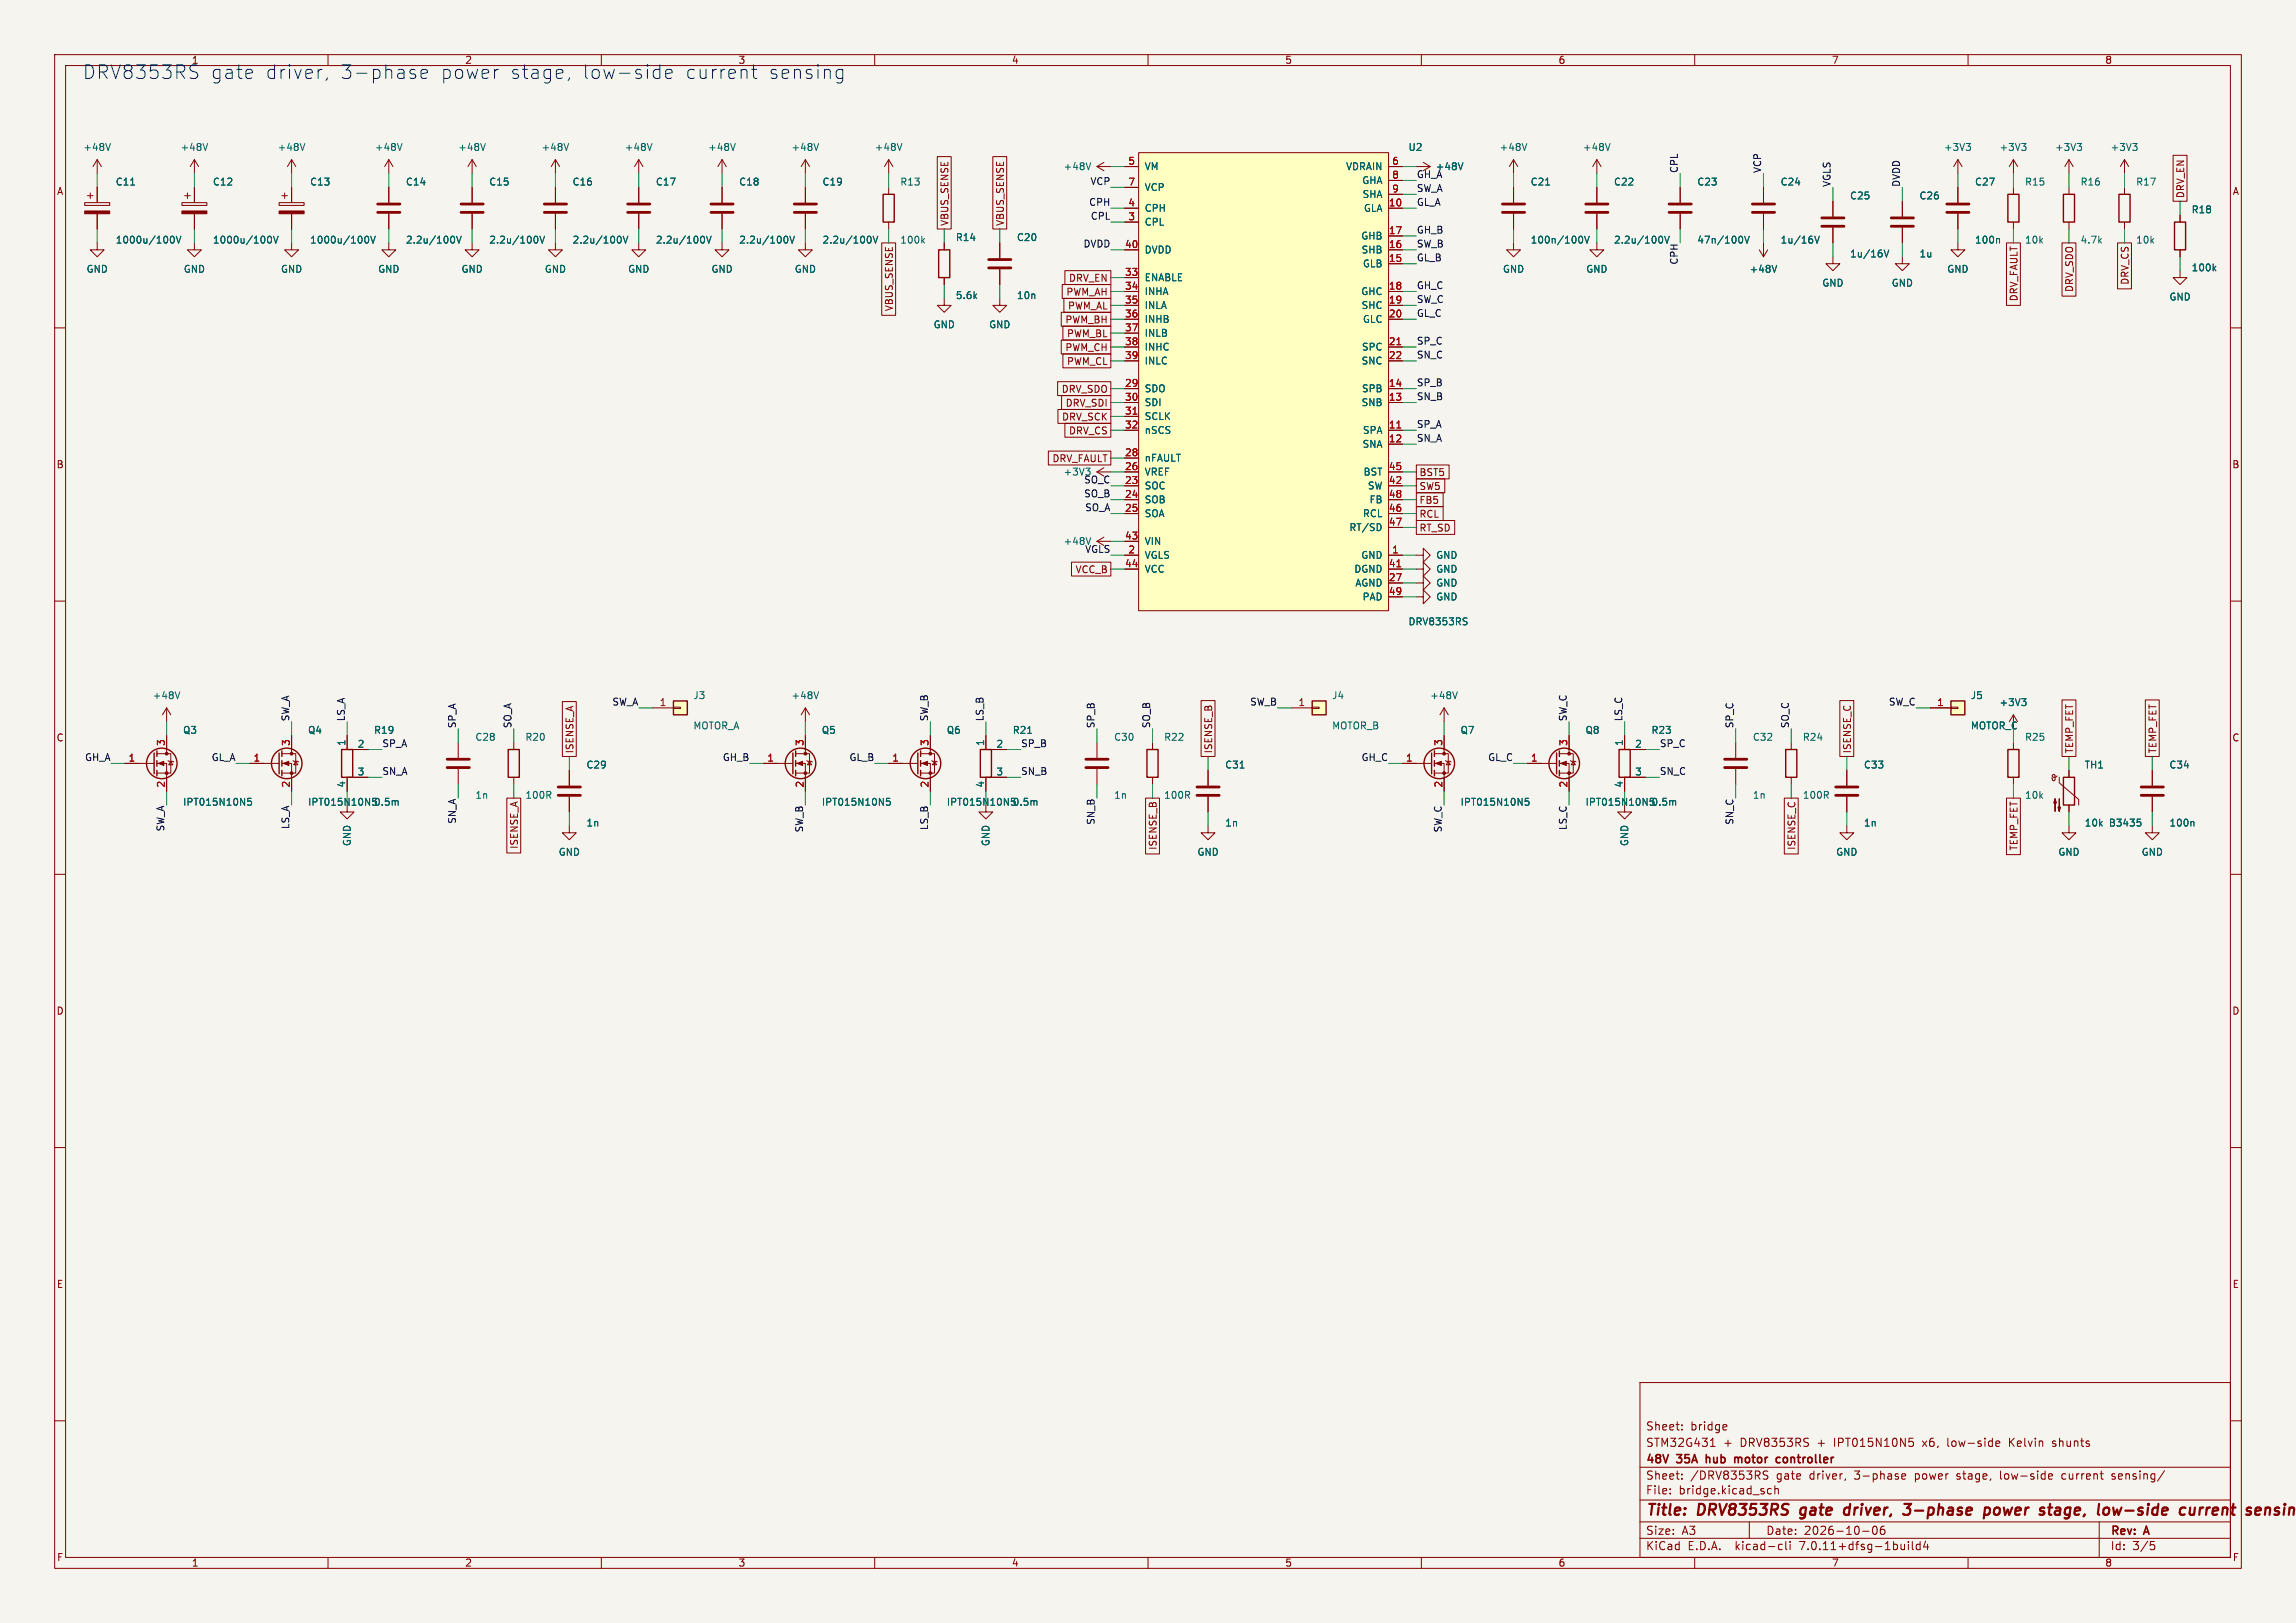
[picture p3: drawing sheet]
<svg xmlns="http://www.w3.org/2000/svg" width="420mm" height="297mm" viewBox="0 0 420 297" stroke-linecap="round" stroke-linejoin="round" font-family="sans-serif">
<defs><g id="words">
<g font-size="3.5" fill="#0000c2">
<text x="15" y="14.7">DRV8353RS</text>
<text x="38.4" y="14.7">gate</text>
<text x="48.4" y="14.7">driver,</text>
<text x="62" y="14.7">3-phase</text>
<text x="80.3" y="14.7">power</text>
<text x="93" y="14.7">stage,</text>
<text x="106.2" y="14.7">low-side</text>
<text x="124.9" y="14.7">current</text>
<text x="140.1" y="14.7">sensing</text>
</g>
<g font-size="2.8" fill="#840000">
<text x="301" y="277.9">Title:</text>
<text x="310.6" y="277.9">DRV8353RS</text>
<text x="330.2" y="277.9">gate</text>
<text x="339" y="277.9">driver,</text>
<text x="350.8" y="277.9">3-phase</text>
<text x="366.2" y="277.9">power</text>
<text x="377.2" y="277.9">stage,</text>
<text x="388.6" y="277.9">low-side</text>
<text x="404.4" y="277.9">current</text>
<text x="417.4" y="277.9">sen</text>
</g>
<g font-size="2.1" fill="#840000">
<text x="301" y="262">Sheet:</text>
<text x="309.2" y="262">bridge</text>
<text x="301" y="268.2">48V</text>
<text x="301" y="265">STM32G431</text>
<text x="306.9" y="268.2">35A</text>
<text x="312.8" y="268.2">hub</text>
<text x="315.2" y="265">+</text>
<text x="318.4" y="265">DRV8353RS</text>
<text x="318.6" y="268.2">motor</text>
<text x="326.8" y="268.2">controller</text>
<text x="332.6" y="265">+</text>
<text x="335.8" y="265">IPT015N10N5</text>
<text x="352.1" y="265">x6,</text>
<text x="356.8" y="265">low-side</text>
<text x="368.2" y="265">Kelvin</text>
<text x="376.3" y="265">shunts</text>
<text x="301" y="273.7">File:</text>
<text x="301" y="271">Sheet:</text>
<text x="307.1" y="273.7">bridge.kicad_sch</text>
<text x="309.2" y="271">/DRV8353RS</text>
<text x="325" y="271">gate</text>
<text x="331.2" y="271">driver,</text>
<text x="339.5" y="271">3-phase</text>
<text x="350.7" y="271">power</text>
<text x="358.5" y="271">stage,</text>
<text x="366.6" y="271">low-side</text>
<text x="378" y="271">current</text>
<text x="387.3" y="271">sensing/</text>
<text x="301" y="281.1">Size:</text>
<text x="307.6" y="281.1">A3</text>
<text x="323" y="281.1">Date:</text>
<text x="330" y="281.1">2026-10-06</text>
<text x="386" y="281.3">Rev:</text>
<text x="392.4" y="281.3">A</text>
<text x="301" y="283.9">KiCad</text>
<text x="308.7" y="283.9">E.D.A.</text>
<text x="317.6" y="283.9">kicad-cli</text>
<text x="329.5" y="283.9">7.0.11+dfsg-1build4</text>
<text x="386" y="283.9">Id:</text>
<text x="390.1" y="283.9">3/5</text>
</g>
<text font-size="1.8" fill="#0000c2" x="35" y="11.9">1</text>
<g font-size="1.8" fill="#840000">
<text x="85" y="11.9">2</text>
<text x="135" y="11.9">3</text>
<text x="185" y="11.9">4</text>
<text x="235" y="11.9">5</text>
<text x="285" y="11.9">6</text>
<text x="335" y="11.9">7</text>
<text x="385" y="11.9">8</text>
<text x="10.3" y="35.9">A</text>
<text x="408.3" y="35.9">A</text>
<text x="173.7" y="41.4" transform="rotate(-90 173.7 41.4)">VBUS_SENSE</text>
<text x="183.8" y="41.4" transform="rotate(-90 183.8 41.4)">VBUS_SENSE</text>
<text x="399.7" y="36.4" transform="rotate(-90 399.7 36.4)">DRV_EN</text>
<text x="195.4" y="51.8">DRV_EN</text>
<text x="379.4" y="53.5" transform="rotate(-90 379.4 53.5)">DRV_SDO</text>
<text x="389.6" y="52.2" transform="rotate(-90 389.6 52.2)">DRV_CS</text>
<text x="163.5" y="57" transform="rotate(-90 163.5 57)">VBUS_SENSE</text>
<text x="194.8" y="59.4">PWM_BH</text>
<text x="195" y="54.3">PWM_AH</text>
<text x="195.3" y="56.8">PWM_AL</text>
<text x="369.3" y="55.2" transform="rotate(-90 369.3 55.2)">DRV_FAULT</text>
<text x="194.8" y="64.5">PWM_CH</text>
<text x="195.1" y="61.9">PWM_BL</text>
<text x="195.1" y="67">PWM_CL</text>
<text x="194.1" y="72.1">DRV_SDO</text>
<text x="194.2" y="77.2">DRV_SCK</text>
<text x="194.8" y="74.6">DRV_SDI</text>
<text x="195.4" y="79.7">DRV_CS</text>
<text x="10.3" y="85.9">B</text>
<text x="192.4" y="84.8">DRV_FAULT</text>
<text x="259.6" y="87.3">BST5</text>
<text x="259.6" y="89.9">SW5</text>
<text x="408.2" y="85.9">B</text>
<text x="259.6" y="92.4">FB5</text>
<text x="259.6" y="94.9">RCL</text>
<text x="259.6" y="97.5">RT_SD</text>
<text x="196.7" y="105.1">VCC_B</text>
<text x="10.3" y="135.9">C</text>
<text x="105.1" y="138" transform="rotate(-90 105.1 138)">ISENSE_A</text>
<text x="221.9" y="138" transform="rotate(-90 221.9 138)">ISENSE_B</text>
<text x="338.8" y="138" transform="rotate(-90 338.8 138)">ISENSE_C</text>
<text x="379.4" y="138" transform="rotate(-90 379.4 138)">TEMP_FET</text>
<text x="394.7" y="138" transform="rotate(-90 394.7 138)">TEMP_FET</text>
<text x="408.2" y="135.9">C</text>
<text x="94.9" y="155.4" transform="rotate(-90 94.9 155.4)">ISENSE_A</text>
<text x="211.8" y="155.6" transform="rotate(-90 211.8 155.6)">ISENSE_B</text>
<text x="328.6" y="155.6" transform="rotate(-90 328.6 155.6)">ISENSE_C</text>
<text x="369.3" y="155.7" transform="rotate(-90 369.3 155.7)">TEMP_FET</text>
<text x="10.3" y="185.9">D</text>
<text x="408.2" y="185.9">D</text>
<text x="10.3" y="235.9">E</text>
<text x="408.3" y="235.9">E</text>
<text x="10.3" y="285.9">F</text>
<text x="35" y="286.9">1</text>
<text x="85" y="286.9">2</text>
<text x="135" y="286.9">3</text>
<text x="185" y="286.9">4</text>
<text x="235" y="286.9">5</text>
<text x="285" y="286.9">6</text>
<text x="335" y="286.9">7</text>
<text x="385" y="286.9">8</text>
<text x="408.3" y="285.9">F</text>
</g>
<g font-size="1.8" fill="#006464">
<text x="15.1" y="27.8">+48V</text>
<text x="32.9" y="27.8">+48V</text>
<text x="50.7" y="27.8">+48V</text>
<text x="68.5" y="27.8">+48V</text>
<text x="83.7" y="27.8">+48V</text>
<text x="99" y="27.8">+48V</text>
<text x="114.2" y="27.8">+48V</text>
<text x="129.4" y="27.8">+48V</text>
<text x="144.7" y="27.8">+48V</text>
<text x="159.9" y="27.8">+48V</text>
<text x="257.5" y="27.8">U2</text>
<text x="274.2" y="27.8">+48V</text>
<text x="289.5" y="27.8">+48V</text>
<text x="355.5" y="27.8">+3V3</text>
<text x="365.7" y="27.8">+3V3</text>
<text x="375.8" y="27.8">+3V3</text>
<text x="386" y="27.8">+3V3</text>
<text x="21.1" y="34.2">C11</text>
<text x="38.9" y="34.2">C12</text>
<text x="56.6" y="34.2">C13</text>
<text x="74.2" y="34.2">C14</text>
<text x="89.4" y="34.2">C15</text>
<text x="104.6" y="34.2">C16</text>
<text x="119.9" y="34.2">C17</text>
<text x="135.1" y="34.2">C18</text>
<text x="150.4" y="34.2">C19</text>
<text x="164.6" y="34.2">R13</text>
<text x="194.5" y="31.3">+48V</text>
<text x="209.3" y="31.3">VM</text>
<text x="209.3" y="35.2">VCP</text>
<text x="246.1" y="31.3">VDRAIN</text>
<text x="249.1" y="33.9">GHA</text>
<text x="262.5" y="31.3">+48V</text>
<text x="279.9" y="34.2">C21</text>
<text x="295.1" y="34.2">C22</text>
<text x="310.4" y="34.2">C23</text>
<text x="325.6" y="34.2">C24</text>
<text x="361.2" y="34.2">C27</text>
<text x="370.3" y="34.2">R15</text>
<text x="380.5" y="34.2">R16</text>
<text x="390.6" y="34.2">R17</text>
<text x="209.3" y="41.5">CPL</text>
<text x="209.3" y="39">CPH</text>
<text x="249.2" y="36.4">SHA</text>
<text x="249.4" y="39">GLA</text>
<text x="338.3" y="36.7">C25</text>
<text x="351" y="36.7">C26</text>
<text x="400.8" y="39.2">R18</text>
<text x="21.1" y="44.8">1000u/100V</text>
<text x="38.9" y="44.8">1000u/100V</text>
<text x="56.6" y="44.8">1000u/100V</text>
<text x="74.2" y="44.8">2.2u/100V</text>
<text x="89.4" y="44.8">2.2u/100V</text>
<text x="104.6" y="44.8">2.2u/100V</text>
<text x="119.9" y="44.8">2.2u/100V</text>
<text x="135.1" y="44.8">2.2u/100V</text>
<text x="150.4" y="44.8">2.2u/100V</text>
<text x="164.6" y="44.8">100k</text>
<text x="174.7" y="44.3">R14</text>
<text x="185.9" y="44.3">C20</text>
<text x="209.3" y="46.6">DVDD</text>
<text x="248.9" y="44">GHB</text>
<text x="249" y="46.6">SHB</text>
<text x="279.9" y="44.8">100n/100V</text>
<text x="295.1" y="44.8">2.2u/100V</text>
<text x="310.4" y="44.8">47n/100V</text>
<text x="325.6" y="44.8">1u/16V</text>
<text x="338.3" y="47.3">1u/16V</text>
<text x="351" y="47.3">1u</text>
<text x="361.2" y="44.8">100n</text>
<text x="370.3" y="44.8">10k</text>
<text x="380.5" y="44.8">4.7k</text>
<text x="390.6" y="44.8">10k</text>
<text x="15.7" y="50.1">GND</text>
<text x="33.5" y="50.1">GND</text>
<text x="51.3" y="50.1">GND</text>
<text x="69.1" y="50.1">GND</text>
<text x="84.3" y="50.1">GND</text>
<text x="99.6" y="50.1">GND</text>
<text x="114.8" y="50.1">GND</text>
<text x="130" y="50.1">GND</text>
<text x="145.3" y="50.1">GND</text>
<text x="209.3" y="51.7">ENABLE</text>
<text x="249.2" y="49.1">GLB</text>
<text x="274.8" y="50.1">GND</text>
<text x="290.1" y="50.1">GND</text>
<text x="319.9" y="50.1">+48V</text>
<text x="333.2" y="52.7">GND</text>
<text x="345.9" y="52.7">GND</text>
<text x="356.1" y="50.1">GND</text>
<text x="400.8" y="49.9">100k</text>
<text x="174.7" y="54.9">5.6k</text>
<text x="185.9" y="54.9">10n</text>
<text x="209.3" y="54.2">INHA</text>
<text x="209.3" y="56.7">INLA</text>
<text x="209.3" y="59.3">INHB</text>
<text x="248.9" y="54.2">GHC</text>
<text x="249" y="56.7">SHC</text>
<text x="249.2" y="59.3">GLC</text>
<text x="396.7" y="55.2">GND</text>
<text x="170.7" y="60.3">GND</text>
<text x="180.8" y="60.3">GND</text>
<text x="209.3" y="61.8">INLB</text>
<text x="209.3" y="64.4">INHC</text>
<text x="249" y="64.4">SPC</text>
<text x="209.3" y="72">SDO</text>
<text x="209.3" y="66.9">INLC</text>
<text x="249" y="66.9">SNC</text>
<text x="249" y="72">SPB</text>
<text x="209.3" y="74.5">SDI</text>
<text x="209.3" y="77.1">SCLK</text>
<text x="249" y="74.5">SNB</text>
<text x="209.3" y="79.6">nSCS</text>
<text x="249.2" y="82.1">SNA</text>
<text x="249.2" y="79.6">SPA</text>
<text x="209.3" y="89.8">SOC</text>
<text x="209.3" y="87.2">VREF</text>
<text x="209.3" y="84.7">nFAULT</text>
<text x="249.3" y="87.2">BST</text>
<text x="250.1" y="89.8">SW</text>
<text x="209.3" y="92.3">SOB</text>
<text x="209.3" y="94.8">SOA</text>
<text x="249.2" y="94.8">RCL</text>
<text x="250.4" y="92.3">FB</text>
<text x="194.5" y="99.9">+48V</text>
<text x="209.3" y="99.9">VIN</text>
<text x="246.7" y="97.4">RT/SD</text>
<text x="209.3" y="102.5">VGLS</text>
<text x="209.3" y="105">VCC</text>
<text x="247.6" y="105">DGND</text>
<text x="247.8" y="107.5">AGND</text>
<text x="248.9" y="102.5">GND</text>
<text x="262.6" y="105">GND</text>
<text x="262.6" y="107.5">GND</text>
<text x="262.6" y="102.5">GND</text>
<text x="249.2" y="110.1">PAD</text>
<text x="262.6" y="110.1">GND</text>
<text x="257.5" y="114.6">DRV8353RS</text>
<text x="27.8" y="128.1">+48V</text>
<text x="126.7" y="128.1">J3</text>
<text x="144.7" y="128.1">+48V</text>
<text x="243.6" y="128.1">J4</text>
<text x="261.5" y="128.1">+48V</text>
<text x="360.4" y="128.1">J5</text>
<text x="365.7" y="129.4">+3V3</text>
<text x="33.4" y="134.5">Q3</text>
<text x="56.3" y="134.5">Q4</text>
<text x="63.2" y="136.6" transform="rotate(-90 63.2 136.6)">1</text>
<text x="65.3" y="136.9">2</text>
<text x="68.3" y="134.5">R19</text>
<text x="86.9" y="135.8">C28</text>
<text x="96" y="135.8">R20</text>
<text x="126.7" y="133.7">MOTOR_A</text>
<text x="150.2" y="134.5">Q5</text>
<text x="173.1" y="134.5">Q6</text>
<text x="180.1" y="136.6" transform="rotate(-90 180.1 136.6)">1</text>
<text x="182.2" y="136.9">2</text>
<text x="185.2" y="134.5">R21</text>
<text x="203.7" y="135.8">C30</text>
<text x="212.8" y="135.8">R22</text>
<text x="243.6" y="133.7">MOTOR_B</text>
<text x="267.1" y="134.5">Q7</text>
<text x="289.9" y="134.5">Q8</text>
<text x="296.9" y="136.6" transform="rotate(-90 296.9 136.6)">1</text>
<text x="299" y="136.9">2</text>
<text x="302" y="134.5">R23</text>
<text x="320.5" y="135.8">C32</text>
<text x="329.7" y="135.8">R24</text>
<text x="360.4" y="133.7">MOTOR_C</text>
<text x="370.3" y="135.8">R25</text>
<text x="65.3" y="142">3</text>
<text x="107.2" y="140.8">C29</text>
<text x="182.2" y="142">3</text>
<text x="224" y="140.8">C31</text>
<text x="299" y="142">3</text>
<text x="340.9" y="140.8">C33</text>
<text x="381.2" y="140.8">TH1</text>
<text x="396.7" y="140.8">C34</text>
<text x="33.4" y="147.6">IPT015N10N5</text>
<text x="56.3" y="147.6">IPT015N10N5</text>
<text x="63.2" y="144.2" transform="rotate(-90 63.2 144.2)">4</text>
<text x="68.3" y="147.6">0.5m</text>
<text x="86.9" y="146.4">1n</text>
<text x="96" y="146.4">100R</text>
<text x="150.2" y="147.6">IPT015N10N5</text>
<text x="173.1" y="147.6">IPT015N10N5</text>
<text x="180.1" y="144.2" transform="rotate(-90 180.1 144.2)">4</text>
<text x="185.2" y="147.6">0.5m</text>
<text x="203.7" y="146.4">1n</text>
<text x="212.8" y="146.4">100R</text>
<text x="267.1" y="147.6">IPT015N10N5</text>
<text x="289.9" y="147.6">IPT015N10N5</text>
<text x="296.9" y="144.2" transform="rotate(-90 296.9 144.2)">4</text>
<text x="302" y="147.6">0.5m</text>
<text x="320.5" y="146.4">1n</text>
<text x="329.7" y="146.4">100R</text>
<text x="370.3" y="146.4">10k</text>
<text x="64.4" y="154.9" transform="rotate(-90 64.4 154.9)">GND</text>
<text x="107.2" y="151.5">1n</text>
<text x="181.2" y="154.9" transform="rotate(-90 181.2 154.9)">GND</text>
<text x="224" y="151.5">1n</text>
<text x="298" y="154.9" transform="rotate(-90 298 154.9)">GND</text>
<text x="340.9" y="151.5">1n</text>
<text x="381.2" y="151.5">10k</text>
<text x="385.9" y="151.5">B3435</text>
<text x="396.7" y="151.5">100n</text>
<text x="102.1" y="156.8">GND</text>
<text x="218.9" y="156.8">GND</text>
<text x="335.8" y="156.8">GND</text>
<text x="376.4" y="156.8">GND</text>
<text x="391.7" y="156.8">GND</text>
</g>
<g font-size="1.8" fill="#0f0f0f">
<text x="199.4" y="33.9">VCP</text>
<text x="259.1" y="32.7">GH_A</text>
<text x="259.1" y="35.2">SW_A</text>
<text x="307" y="31.8" transform="rotate(-90 307 31.8)">CPL</text>
<text x="322.2" y="31.8" transform="rotate(-90 322.2 31.8)">VCP</text>
<text x="334.9" y="34.3" transform="rotate(-90 334.9 34.3)">VGLS</text>
<text x="347.6" y="34.3" transform="rotate(-90 347.6 34.3)">DVDD</text>
<text x="199.1" y="37.7">CPH</text>
<text x="199.4" y="40.3">CPL</text>
<text x="259.1" y="37.7">GL_A</text>
<text x="198.1" y="45.4">DVDD</text>
<text x="259.1" y="47.9">GL_B</text>
<text x="259.1" y="45.4">SW_B</text>
<text x="259.1" y="42.8">GH_B</text>
<text x="259.1" y="53">GH_C</text>
<text x="307" y="48.5" transform="rotate(-90 307 48.5)">CPH</text>
<text x="259.1" y="55.5">SW_C</text>
<text x="259.1" y="58.1">GL_C</text>
<text x="259.1" y="63.2">SP_C</text>
<text x="259.1" y="65.7">SN_C</text>
<text x="259.1" y="70.8">SP_B</text>
<text x="259.1" y="73.3">SN_B</text>
<text x="259.1" y="78.4">SP_A</text>
<text x="259.1" y="80.9">SN_A</text>
<text x="194.5" y="87.2">+3V3</text>
<text x="198.2" y="88.6">SO_C</text>
<text x="198.2" y="91.1">SO_B</text>
<text x="198.4" y="93.6">SO_A</text>
<text x="198.4" y="101.3">VGLS</text>
<text x="111.9" y="129.2">SW_A</text>
<text x="228.6" y="129.2">SW_B</text>
<text x="345.4" y="129.2">SW_C</text>
<text x="53" y="132.1" transform="rotate(-90 53 132.1)">SW_A</text>
<text x="63.2" y="132.1" transform="rotate(-90 63.2 132.1)">LS_A</text>
<text x="69.8" y="136.8">SP_A</text>
<text x="83.5" y="133.3" transform="rotate(-90 83.5 133.3)">SP_A</text>
<text x="93.6" y="133.3" transform="rotate(-90 93.6 133.3)">SO_A</text>
<text x="169.8" y="132.1" transform="rotate(-90 169.8 132.1)">SW_B</text>
<text x="180" y="132.1" transform="rotate(-90 180 132.1)">LS_B</text>
<text x="186.7" y="136.8">SP_B</text>
<text x="200.3" y="133.3" transform="rotate(-90 200.3 133.3)">SP_B</text>
<text x="210.5" y="133.3" transform="rotate(-90 210.5 133.3)">SO_B</text>
<text x="286.7" y="132.1" transform="rotate(-90 286.7 132.1)">SW_C</text>
<text x="296.8" y="132.1" transform="rotate(-90 296.8 132.1)">LS_C</text>
<text x="303.5" y="136.8">SP_C</text>
<text x="317.1" y="133.3" transform="rotate(-90 317.1 133.3)">SP_C</text>
<text x="327.3" y="133.3" transform="rotate(-90 327.3 133.3)">SO_C</text>
<text x="15.5" y="139.4">GH_A</text>
<text x="38.6" y="139.4">GL_A</text>
<text x="69.8" y="141.9">SN_A</text>
<text x="132.1" y="139.4">GH_B</text>
<text x="155.3" y="139.4">GL_B</text>
<text x="186.7" y="141.9">SN_B</text>
<text x="249" y="139.4">GH_C</text>
<text x="272.1" y="139.4">GL_C</text>
<text x="303.5" y="141.9">SN_C</text>
<text x="30.1" y="152.2" transform="rotate(-90 30.1 152.2)">SW_A</text>
<text x="53" y="151.8" transform="rotate(-90 53 151.8)">LS_A</text>
<text x="83.5" y="150.8" transform="rotate(-90 83.5 150.8)">SN_A</text>
<text x="147" y="152.4" transform="rotate(-90 147 152.4)">SW_B</text>
<text x="169.8" y="152" transform="rotate(-90 169.8 152)">LS_B</text>
<text x="200.3" y="151" transform="rotate(-90 200.3 151)">SN_B</text>
<text x="263.8" y="152.4" transform="rotate(-90 263.8 152.4)">SW_C</text>
<text x="286.7" y="152" transform="rotate(-90 286.7 152)">LS_C</text>
<text x="317.1" y="151" transform="rotate(-90 317.1 151)">SN_C</text>
</g>
<g font-size="1.8" fill="#a90000">
<text x="206.3" y="30.2">5</text>
<text x="206.3" y="34">7</text>
<text x="254.6" y="30.2">6</text>
<text x="254.6" y="32.8">8</text>
<text x="254.6" y="35.3">9</text>
<text x="206.3" y="40.4">3</text>
<text x="206.3" y="37.8">4</text>
<text x="254" y="37.8">10</text>
<text x="205.7" y="45.5">40</text>
<text x="254" y="45.5">16</text>
<text x="254" y="42.9">17</text>
<text x="205.7" y="50.5">33</text>
<text x="205.7" y="53.1">34</text>
<text x="254" y="48">15</text>
<text x="254" y="53.1">18</text>
<text x="205.7" y="55.6">35</text>
<text x="205.7" y="58.2">36</text>
<text x="254" y="55.6">19</text>
<text x="254" y="58.2">20</text>
<text x="205.7" y="60.7">37</text>
<text x="205.7" y="63.2">38</text>
<text x="205.7" y="65.8">39</text>
<text x="254" y="63.2">21</text>
<text x="254" y="65.8">22</text>
<text x="205.7" y="70.9">29</text>
<text x="254" y="70.9">14</text>
<text x="205.7" y="73.4">30</text>
<text x="205.7" y="75.9">31</text>
<text x="254" y="73.4">13</text>
<text x="205.7" y="83.6">28</text>
<text x="205.7" y="78.5">32</text>
<text x="254" y="78.5">11</text>
<text x="254" y="81">12</text>
<text x="205.7" y="88.6">23</text>
<text x="205.7" y="86.1">26</text>
<text x="254" y="88.6">42</text>
<text x="254" y="86.1">45</text>
<text x="205.7" y="91.2">24</text>
<text x="205.7" y="93.7">25</text>
<text x="254" y="93.7">46</text>
<text x="254" y="91.2">48</text>
<text x="205.7" y="98.8">43</text>
<text x="206.3" y="101.3">2</text>
<text x="254" y="96.3">47</text>
<text x="254.6" y="101.3">1</text>
<text x="205.7" y="103.9">44</text>
<text x="254" y="106.4">27</text>
<text x="254" y="103.9">41</text>
<text x="254" y="109">49</text>
<text x="120.6" y="129.3">1</text>
<text x="237.4" y="129.3">1</text>
<text x="354.3" y="129.3">1</text>
<text x="30.2" y="136.6" transform="rotate(-90 30.2 136.6)">3</text>
<text x="53.1" y="136.6" transform="rotate(-90 53.1 136.6)">3</text>
<text x="147.1" y="136.6" transform="rotate(-90 147.1 136.6)">3</text>
<text x="169.9" y="136.6" transform="rotate(-90 169.9 136.6)">3</text>
<text x="263.9" y="136.6" transform="rotate(-90 263.9 136.6)">3</text>
<text x="286.8" y="136.6" transform="rotate(-90 286.8 136.6)">3</text>
<text x="23.4" y="139.4">1</text>
<text x="46.3" y="139.4">1</text>
<text x="140.3" y="139.4">1</text>
<text x="163.1" y="139.4">1</text>
<text x="257.1" y="139.4">1</text>
<text x="280" y="139.4">1</text>
<text x="30.2" y="144.2" transform="rotate(-90 30.2 144.2)">2</text>
<text x="53.1" y="144.2" transform="rotate(-90 53.1 144.2)">2</text>
<text x="147.1" y="144.2" transform="rotate(-90 147.1 144.2)">2</text>
<text x="169.9" y="144.2" transform="rotate(-90 169.9 144.2)">2</text>
<text x="263.9" y="144.2" transform="rotate(-90 263.9 144.2)">2</text>
<text x="286.8" y="144.2" transform="rotate(-90 286.8 144.2)">2</text>
</g>
</g></defs>
<path d="M0 0h420v297h-420z" fill="#f5f4ef" stroke="#f5f4ef" stroke-width=".18"/>
<g fill="none" stroke="#840000" stroke-width=".18">
<path d="M10 10h400v277h-400zM12 12h396v273h-396zM60 10v2M110 10v2M160 10v2M210 10v2M260 10v2M310 10v2M360 10v2M15.5 37.1h4.6v.5h-4.6zM16 35.8h1M16.5 35.3v1"/>
<path d="M17.8 29.2v2.6M17.8 34.3v2.8M17.8 39.1v2.8M17.8 29.2l-.8 1.3M17.8 29.2l.7 1.3M33.3 37.1h4.5v.5h-4.5zM33.8 35.8h1M34.3 35.3v1M35.6 29.2v2.6M35.6 34.3v2.8M35.6 39.1v2.8M35.6 29.2l-.8 1.3"/>
<path d="M35.6 29.2l.7 1.3M51.1 37.1h4.5v.5h-4.5zM51.6 35.8h1M52.1 35.3v1M53.3 29.2l-.7 1.3M53.3 29.2v2.6M53.3 34.3v2.8M53.3 39.1v2.8M53.3 29.2l.8 1.3M71.1 29.2v2.6M71.1 34.3v2.8M71.1 39.1v2.8"/>
<path d="M71.1 29.2l-.7 1.3M71.1 29.2l.8 1.3M86.4 29.2v2.6M86.4 34.3v2.8M86.4 39.1v2.8M86.4 29.2l-.8 1.3M86.4 29.2l.7 1.3M101.6 29.2v2.6M101.6 34.3v2.8M101.6 39.1v2.8M101.6 29.2l-.8 1.3M101.6 29.2l.8 1.3"/>
<path d="M116.8 29.2v2.6M116.8 34.3v2.8M116.8 39.1v2.8M116.8 29.2l-.7 1.3M116.8 29.2l.8 1.3M132.1 29.2l-.8 1.3M132.1 29.2v2.6M132.1 34.3v2.8M132.1 39.1v2.8M132.1 29.2l.7 1.3M147.3 29.2v2.6M147.3 34.3v2.8"/>
<path d="M147.3 39.1v2.8M147.3 29.2l-.7 1.3M147.3 29.2l.8 1.3M162.6 29.2l-.8 1.3M162.6 29.2v2.6M162.6 34.3v1.3M162.6 29.2l.7 1.3M171.4 28.7h2.6v13.2h-2.6zM181.6 28.7h2.6v13.2h-2.6zM200.7 30.5h2.5M200.7 30.5l1.2 .7M201.9 29.7l-1.2 .8"/>
<path d="M205.7 30.5h2.6M205.7 38.1h2.6M205.7 34.3h2.6M208.3 27.9h45.7v83.9h-45.7zM254 30.5h2.5M254 38.1h2.5M254 33h2.5M254 35.6h2.5M259.1 30.5h2.5M260.3 29.7l1.3 .8M261.6 30.5l-1.3 .7M276.9 29.2l-.8 1.3"/>
<path d="M276.9 29.2v2.6M276.9 34.3v2.8M276.9 39.1v2.8M276.9 29.2l.7 1.3M292.1 29.2v2.6M292.1 34.3v2.8M292.1 39.1v2.8M292.1 29.2l-.8 1.3M292.1 29.2l.8 1.3M307.3 34.3v2.8M307.3 39.1v2.8M322.6 34.3v2.8"/>
<path d="M322.6 39.1v2.8M335.3 36.8v2.8M348 36.8v2.8M358.1 29.2v2.6M358.1 34.3v2.8M358.1 39.1v2.8M358.1 29.2l-.7 1.3M358.1 29.2l.8 1.3M368.3 29.2l-.8 1.3M368.3 29.2v2.6M368.3 34.3v1.3M368.3 29.2l.8 1.3"/>
<path d="M378.5 29.2l-.8 1.3M378.5 29.2v2.6M378.5 34.3v1.3M378.5 29.2l.7 1.3M388.6 29.2v2.6M388.6 34.3v1.3M388.6 29.2l-.7 1.3M388.6 29.2l.8 1.3M397.5 28.4h2.5v8.4h-2.5zM398.8 39.4v1.2M10 60h2M17.8 44.5v1.2h1.2l-1.2 1.3-1.3-1.3h1.3"/>
<path d="M35.6 44.5v1.2h1.2l-1.2 1.3-1.3-1.3h1.3M53.3 44.5v1.2h1.3l-1.3 1.3-1.2-1.3h1.2M71.1 44.5v1.2h1.3l-1.3 1.3-1.3-1.3h1.3M86.4 44.5v1.2h1.2l-1.2 1.3-1.3-1.3h1.3M101.6 44.5v1.2h1.3l-1.3 1.3-1.3-1.3h1.3M116.8 44.5v1.2h1.3l-1.3 1.3-1.2-1.3h1.2M132.1 44.5v1.2h1.2l-1.2 1.3-1.3-1.3h1.3M147.3 44.5v1.2h1.3l-1.3 1.3-1.3-1.3h1.3M161.3 44.5h2.5v13.2h-2.5zM162.6 40.6v1.3M172.7 54.6v1.3h1.3l-1.3 1.3-1.3-1.3h1.3M172.7 44.5v1.2"/>
<path d="M172.7 50.8v1.3M182.9 54.6v1.3h1.2l-1.2 1.3-1.3-1.3h1.3M182.9 44.5v2.7M182.9 49.3v2.8M194.1 57.1h9.1v2.6h-9.1zM194.3 52.1h8.9v2.5h-8.9zM194.4 59.7h8.8v2.5h-8.8zM194.6 54.6h8.6v2.6h-8.6zM194.8 49.5h8.4v2.6h-8.4zM205.7 45.7h2.6M205.7 53.3h2.6M205.7 55.9h2.6"/>
<path d="M205.7 58.4h2.6M205.7 40.6h2.6M205.7 50.8h2.6M254 48.3h2.5M254 45.7h2.5M254 43.2h2.5M254 53.3h2.5M254 55.9h2.5M254 58.4h2.5M276.9 44.5v1.2h1.2l-1.2 1.3-1.3-1.3h1.3M292.1 44.5v1.2h1.3l-1.3 1.3-1.3-1.3h1.3M321.8 45.7l.8 1.3"/>
<path d="M322.6 44.5v2.5M323.3 45.7l-.7 1.3M335.3 47v1.3h1.2l-1.2 1.2-1.3-1.2h1.3M335.3 41.7v2.8M348 47v1.3h1.2l-1.2 1.2-1.3-1.2h1.3M348 41.7v2.8M358.1 44.5v1.2h1.3l-1.3 1.3-1.2-1.3h1.2M367 44.5h2.6v11.4h-2.6zM368.3 40.6v1.3M377.2 44.5h2.5v9.7h-2.5zM378.5 40.6v1.3M387.3 44.5h2.6v8.4h-2.6z"/>
<path d="M388.6 40.6v1.3M398.8 49.5v1.3h1.2l-1.2 1.3-1.3-1.3h1.3M398.8 45.7v1.3M408 60h2M193.5 69.8h9.7v2.6h-9.7zM193.5 74.9h9.7v2.6h-9.7zM194.1 62.2h9.1v2.6h-9.1zM194.2 72.4h9v2.5h-9zM194.4 64.8h8.8v2.5h-8.8zM194.8 77.5h8.4v2.5h-8.4zM205.7 78.7h2.6M205.7 73.7h2.6"/>
<path d="M205.7 71.1h2.6M205.7 63.5h2.6M205.7 66h2.6M205.7 76.2h2.6M205.7 61h2.6M254 78.7h2.5M254 73.7h2.5M254 71.1h2.5M254 63.5h2.5M254 66h2.5M191.8 82.5h11.4v2.6h-11.4zM200.7 86.4l1.2 .7"/>
<path d="M200.7 86.4h2.5M200.7 99.1h2.5M200.7 99.1l1.2 .7M201.9 85.6l-1.2 .8M201.9 98.3l-1.2 .8M205.7 86.4h2.6M205.7 88.9h2.6M205.7 91.4h2.6M205.7 94h2.6M205.7 83.8h2.6M205.7 99.1h2.6M254 86.4h2.5"/>
<path d="M254 81.3h2.5M254 88.9h2.5M254 91.4h2.5M254 94h2.5M254 96.5h2.5M259.1 90.2h4.9v2.5h-4.9zM259.1 92.7h4.9v2.6h-4.9zM259.1 85.1h6v2.5h-6zM259.1 87.6h5.2v2.6h-5.2zM259.1 95.2h7v2.6h-7zM10 110h2M196 102.9h7.2v2.5h-7.2z"/>
<path d="M205.7 101.6h2.6M205.7 104.1h2.6M254 101.6h2.5M254 106.7h2.5M254 104.1h2.5M254 109.2h2.5M259.1 104.1h1.2v-1.2l1.3 1.2-1.3 1.3v-1.3M259.1 106.7h1.2v-1.3l1.3 1.3-1.3 1.3v-1.3M259.1 109.2h1.2v-1.2l1.3 1.2-1.3 1.3v-1.3M259.1 101.6h1.2v-1.3l1.3 1.3-1.3 1.3v-1.3M408 110h2M22.9 139.7h5.3"/>
<path d="M28.7 139.7h1.8v5.1M28.7 137.9h2.5v3.6h-2.5M30.5 129.5l-.8 1.3M30.5 129.5v2.6M30.5 134.6v3.3M30.5 129.5l.7 1.3M30.7 139.2l.2 .1h.7l.1 .1M31.2 139.3l.4 .7h-.7zM45.7 139.7h5.4M51.6 139.7h1.7v5.1M51.6 137.9h2.5v3.6h-2.5M53.3 134.6v3.3"/>
<path d="M53.6 139.2l.1 .1h.8l.1 .1M54.1 139.3l.4 .7h-.8zM63.5 134.6v2.6h3.8M83.8 135.9v2.8M94 135.9v1.3M102.9 128.4h2.5v10h-2.5zM119.4 129.5h3.8M123.2 129.4h1.3v.3h-1.3zM139.7 139.7h5.3M145.5 139.7h1.8v5.1M145.5 137.9h2.6v3.6h-2.6M147.3 129.5v2.6"/>
<path d="M147.3 134.6v3.3M147.3 129.5l-.7 1.3M147.3 129.5l.8 1.3M147.6 139.2l.1 .1h.8l.1 .1M148.1 139.3l.4 .7h-.8zM162.6 139.7h5.3M168.4 139.7h1.8v5.1M168.4 137.9h2.5v3.6h-2.5M170.2 134.6v3.3M170.4 139.2l.2 .1h.7l.1 .1M170.9 139.3l.4 .7h-.7zM180.3 134.6v2.6h3.8"/>
<path d="M200.7 135.9v2.8M210.8 135.9v1.3M219.7 128.2h2.6v10.2h-2.6zM236.2 129.5h3.8M240 129.4h1.3v.3h-1.3zM256.5 139.7h5.4M262.4 139.7h1.8v5.1M262.4 137.9h2.5v3.6h-2.5M264.2 129.5l-.8 1.3M264.2 129.5v2.6M264.2 134.6v3.3M264.2 129.5l.7 1.3"/>
<path d="M264.4 139.2l.1 .1h.8l.1 .1M264.9 139.3l.4 .7h-.8zM279.4 139.7h5.3M285.2 139.7h1.8v5.1M285.2 137.9h2.6v3.6h-2.6M287 134.6v3.3M287.3 139.2l.1 .1h.8l.1 .1M287.8 139.3l.4 .7h-.8zM297.2 134.6v2.6h3.8M317.5 135.9v2.8M327.7 135.9v1.3M336.5 128.2h2.6v10.2h-2.6z"/>
<path d="M353.1 129.5h3.8M356.9 129.4h1.2v.3h-1.2zM368.3 130.8v2.6M368.3 135.9v1.3M368.3 130.8l-.8 1.3M368.3 130.8l.8 1.3M377.2 128.1h2.5v10.3h-2.5zM392.4 128.1h2.6v10.3h-2.6zM10 160h2M63.5 147.3v1.3h1.3l-1.3 1.3-1.3-1.3h1.3M67.3 142.2h-3.8v2.6M83.8 140.7v2.8"/>
<path d="M92.7 146.1h2.6v10h-2.6zM94 142.2v1.3M104.1 151.1v1.3h1.3l-1.3 1.3-1.2-1.3h1.2M104.1 141v2.8M104.1 145.8v2.8M180.3 147.3v1.3h1.3l-1.3 1.3-1.2-1.3h1.2M184.1 142.2h-3.8v2.6M200.7 140.7v2.8M209.5 146.1h2.6v10.2h-2.6zM210.8 142.2v1.3M221 151.1v1.3h1.2l-1.2 1.3-1.3-1.3h1.3M221 141v2.8"/>
<path d="M221 145.8v2.8M297.2 147.3v1.3h1.2l-1.2 1.3-1.3-1.3h1.3M301 142.2h-3.8v2.6M317.5 140.7v2.8M326.4 146.1h2.5v10.2h-2.5zM327.7 142.2v1.3M337.8 151.1v1.3h1.3l-1.3 1.3-1.3-1.3h1.3M337.8 141v2.8M337.8 145.8v2.8M367 146.1h2.6v10.3h-2.6zM368.3 142.2v1.3M376.3 142l-.2 .2-.4 .1-.2-.2v-.2l.2-.2 .2 .2v.8l-.1 .2-.3-.1-.2-.4"/>
<path d="M376.7 142.2v1.1l3.5 3v1M378.5 151.1v1.3h1.2l-1.2 1.3-1.3-1.3h1.3M378.5 141v1.2M378.5 147.3v1.3M393.7 151.1v1.3h1.3l-1.3 1.3-1.3-1.3h1.3M393.7 141v2.8M393.7 145.8v2.8M408 160h2M10 210h2M408 210h2M10 260h2M300 253h108v32h-108z"/>
<path d="M408 260h2M300 278.5h108M300 274.5h108M300 268.5h108M305.5 273.2v.2M305.5 272.5v.1M307.7 270.5v.2M307.7 260.8v.1M307.7 261.5v.2M307.7 269.8v.1M312.9 264.7h.8M313 263.5l.3-.3v1.5"/>
<path d="M315.7 260.7l.2 .3-.7 .2M315.8 261.6l-.1 .1M320 278.5v3M323.3 273.1l.3 .3 .4-.1M323.4 269.3l-.6-.1-.2 .1v.5l.6 .2 .2 .4-.3 .3-.6-.1M324 272.5l-.4-.1-.3 .3M324.7 272.5l.2-.1 .3 .1 .1 .9M324.7 271.9v1.5M337.6 270.6l-.1 .2M342.9 279.3a.85 .85 0 0 0 .1 1.5 .94 .94 0 0 0 0-1.5M344.4 279.3l-.2 .1a1.01 1.01 0 0 0 0 1.4l.5-.2 .1-.5-.3-.2h-.3l-.3 .2M347.9 270.2l.7-.2-.1-.2-.4-.1-.2 .2v.7h.6"/>
<path d="M349.2 263.2h.7M349.4 263.8h.3l.3 .2-.1 .6-.5 .1M365.1 264.5l.2 .2 .4-.1M365.1 263.9l.2-.2h.3l.2 .2v.1l-.7 .2M365.9 269.2l.1 1.4M367.6 263.2v1.5M368.4 263.2l-.8 .8M374.8 270.6h.6M374.8 269.8l.4-.1 .2 .3-.7 .2M375.4 264.6l.5 .1M375.7 263.7l-.3 .2 .3 .3M377.4 269.7l-.2 .3v.4l.2 .3"/>
<path d="M384 278.5v6.5M386.3 270.6l.4 .1M386.7 269.7h-.2l-.2 .2 .1 .2 .3 .1M395.9 269.1l-1.2 1.9M60 285v2M110 285v2M160 285v2M210 285v2M260 285v2M300 281.5h108M310 285v2M325.6 282.6l.4 .1"/>
<path d="M326 283.5l-.4 .1M326.7 282.1v1.3l.2 .2M327.4 282.1v.1M327.4 282.6v1M340.7 280.2h1.2M349.1 282.1v.1M349.1 282.6v1M349.8 282.1v1.3l.2 .2M351.2 282.7l-.4-.1-.3 .3v.4l.2 .2h.5M351.2 282.1v1.5M352.2 282l-.3 1.1h.9M352.6 282.6v1"/>
<path d="M360 285v2M393.4 282.1h.7M393.5 282.7h.4l.3 .2-.2 .6-.5 .1"/>
</g>
<g fill="none" stroke="#840000" stroke-width=".4">
<path d="M329.3 277.8l.1 .1M329.4 276.3v.7M338.3 276a.66 .66 0 0 0-.9 .3l-.1 .5 .1 .3 .2 .1 .6-.1M338.4 275.2l-.2 2M348.3 275.2h1.3l-.8 .8h.3l.3 .2v.6l-.4 .4h-.6M363.1 276l.2-.1 .6 .1 .1 .3v.5a.66 .66 0 0 1-1 .3M363.1 275.9l-.2 2M365.5 275.9a.62 .62 0 0 0-.7 .4v.7l.2 .2h.3M375 275.2l-.2 1.7M376.6 275.9l-.5 .1M376.7 276.4h-.5a.4 .4 0 0 0-.3 .4 .4 .4 0 0 0 .2 .4h.5M386.5 275.9l.3 1.3 .5-.9 .2 .9 .6-1.3"/>
<path d="M401.4 277l-.6 .2M401.5 275.9l-.2 1.3M402.5 275.9l-.2 1.3M403 275.9l-.4 .1-.2 .3M403.7 275.9l-.2 1.3M403.8 276.1l-.2 .2M415.2 276l-.1 1.2M416 277.1l.2 .1 .6-.1M416.7 275.9l-.4 .1-.2 .3 .1 .1 .5 .1M418 275.2l-.1 .1v.1M418 275.2v.1l-.1 .1M418 275.2l-.1 .2"/>
</g>
<path d="M312.1 266.2v1.5M312.2 266.8h-.1M317.3 266.7v1M317.3 266.8l.5-.1 .2 .2M318 266.9v.8M318 266.8v.1M325.2 266.7l.4 .1M325.6 267.6l-.4 .1" fill="none" stroke="#840000" stroke-width=".3"/>
<g fill="none" stroke="#840000" stroke-width=".51">
<path d="M69.1 38.9h4.1M69.1 37.3h4.1M84.3 38.9h4.1M84.3 37.3h4.1M99.6 38.9h4M99.6 37.3h4M114.8 38.9h4.1M114.8 37.3h4.1M130 38.9h4.1M130 37.3h4.1M145.3 38.9h4.1M145.3 37.3h4.1"/>
<path d="M274.8 38.9h4.1M274.8 37.3h4.1M290.1 38.9h4M290.1 37.3h4M305.3 38.9h4.1M305.3 37.3h4.1M320.5 38.9h4.1M320.5 37.3h4.1M333.2 39.9h4.1M345.9 39.9h4.1M356.1 38.9h4.1M356.1 37.3h4.1"/>
<path d="M180.8 49h4.1M180.8 47.5h4.1M333.2 41.4h4.1M345.9 41.4h4.1M81.8 138.9h4.1M198.6 138.9h4.1M315.5 138.9h4M81.8 140.5h4.1M102.1 145.5h4.1M102.1 144h4.1M198.6 140.5h4.1M218.9 145.5h4.1"/>
<path d="M218.9 144h4.1M315.5 140.5h4M335.8 145.5h4.1M335.8 144h4.1M391.7 145.5h4M391.7 144h4"/>
</g>
<g fill="none" stroke="#006464" stroke-width=".18">
<path d="M20.2 26.3l-.4 1.2M23.9 33.9h.7M38 26.3l-.4 1.2M55.8 26.3l-.5 1.2M73.5 26.3l-.4 1.2M88.8 26.3l-.4 1.2M104 26.3l-.4 1.2M119.3 26.3l-.5 1.2M134.5 26.3l-.4 1.2M149.7 26.3l-.4 1.2M165 26.3l-.4 1.2M199.5 29.8l-.4 1.3"/>
<path d="M267.6 29.8l-.4 1.3M279.3 26.3l-.4 1.2M282.7 33.9h.8M294.5 26.3l-.4 1.2M359.7 26.3h.7l-.4 .4M360.2 26.7l.2 .3v.3l-.2 .2M369.8 26.3h.8l-.4 .4M370.4 26.7l.2 .3v.3l-.2 .2M380 26.3h.8l-.5 .4M380.5 26.7l.3 .3v.3l-.3 .2M390.1 26.3h.8l-.4 .4M390.7 26.7l.2 .3v.3l-.2 .2"/>
<path d="M31.2 43.7l.3-.5a.68 .68 0 0 1 .4 .7 .68 .68 0 0 1-.4 .6l-.3-.5M32.2 43.2l.5 1.3 .4-1.3M48.9 43.7l.3-.5a.68 .68 0 0 1 .5 .7 .68 .68 0 0 1-.5 .6l-.3-.5M50 43.2l.4 1.3 .5-1.3M66.7 43.7l.3-.5a.68 .68 0 0 1 .5 .7 .68 .68 0 0 1-.5 .6l-.3-.5M67.8 43.2l.4 1.3 .5-1.3M82.7 43.2a.68 .68 0 0 1 .5 .7 .68 .68 0 0 1-.5 .6M83.5 43.2l.4 1.3 .5-1.3M98 43.2a.68 .68 0 0 1 .4 .7 .68 .68 0 0 1-.4 .6M98.8 43.2l.4 1.3 .4-1.3M113.2 43.2a.68 .68 0 0 1 .5 .7 .68 .68 0 0 1-.5 .6M114 43.2l.4 1.3 .4-1.3"/>
<path d="M128.4 43.2a.68 .68 0 0 1 .5 .7 .68 .68 0 0 1-.5 .6M129.2 43.2l.5 1.3 .4-1.3M143.7 43.2a.68 .68 0 0 1 .4 .7 .68 .68 0 0 1-.4 .6M144.5 43.2l.4 1.3 .4-1.3M158.9 43.2a.68 .68 0 0 1 .5 .7 .68 .68 0 0 1-.5 .6M159.7 43.2l.4 1.3 .5-1.3M168.7 44l.4 .5M169.1 43.6l-.5 .5M289 43.3l.1-.1a.68 .68 0 0 1 .4 .7 .68 .68 0 0 1-.4 .6l-.1-.1M289.9 43.2l.4 1.3 .4-1.3M303.7 43.2a.68 .68 0 0 1 .4 .7 .68 .68 0 0 1-.4 .6M304.5 43.2l.4 1.3 .4-1.3"/>
<path d="M318.5 43.2a.79 .79 0 0 1 0 1.3M319.1 43.2l.5 1.3 .4-1.3M325 48.6l-.4 1.2M332 43.2l.4 1.3 .4-1.3M344.7 45.8l.4 1.2 .4-1.2M365.6 43.6l.2 .2v.7M405 49.1l.3 .5M405.3 48.7l-.5 .5M198.6 85.7h.8l-.4 .5M199.2 86.2l.2 .2v.3M199.5 98.4l-.4 1.2M252.5 96l.1 .4-.1 .5"/>
<path d="M268.1 113.7l.3 .3-.3 .3M268.2 113.1h.2M32.9 126.6l-.4 1.3M149.7 126.6l-.4 1.3M188 134.2h.7M266.6 126.6l-.4 1.3M369.8 127.9h.8l-.4 .4M370.4 128.3l.2 .3v.3l-.2 .2M46 146.1h-.7v.6l.2-.1h.4l.1 .2v.4l-.2 .2-.5-.2M72.7 146.5l.1 .2v.7M162.8 146.1h-.6l-.1 .6 .2-.1h.4l.2 .2-.1 .4-.2 .2-.5-.2M189.5 146.5l.2 .2v.7"/>
<path d="M226.8 140.5h.8M279.6 146.1h-.6v.6l.2-.1h.4l.1 .2-.1 .4-.1 .2-.5-.2M306.3 146.5l.2 .2v.7M391 149.9h.6M391.5 150.4l.1 .2-.1 .5M401.1 150.3l.2 .2v.7"/>
</g>
<g fill="none" stroke="#840000" stroke-width=".25">
<path d="M161.5 35.6h2.1v5h-2.1zM367.3 35.6h2v5h-2zM377.4 35.6h2.1v5h-2.1zM387.6 35.6h2v5h-2zM171.7 45.7h2v5.1h-2zM397.8 40.6h2v5.1h-2zM28.2 137.8v3.8M28.7 137.4v1M28.7 139.2v1M51.1 137.8v3.8M51.6 137.4v1M51.6 139.2v1"/>
<path d="M62.5 137.2h2v5h-2zM93 137.2h2v5h-2zM123.2 128.3h2.5v2.5h-2.5zM145 137.8v3.8M145.5 137.4v1M145.5 139.2v1M167.9 137.8v3.8M168.4 137.4v1M168.4 139.2v1M179.3 137.2h2.1v5h-2.1zM209.8 137.2h2v5h-2zM240 128.3h2.6v2.5h-2.6z"/>
<path d="M261.9 137.8v3.8M262.4 137.4v1M262.4 139.2v1M284.7 137.8v3.8M285.2 137.4v1M285.2 139.2v1M296.2 137.2h2v5h-2zM326.6 137.2h2.1v5h-2.1zM356.9 128.3h2.5v2.5h-2.5zM367.3 137.2h2v5h-2zM28.7 141v1M51.6 141v1"/>
<path d="M145.5 141v1M168.4 141v1M262.4 141v1M285.2 141v1M377.4 142.2h2.1v5.1h-2.1z"/>
<circle cx="29.6" cy="139.7" r="2.79"/>
<circle cx="52.5" cy="139.7" r="2.79"/>
<circle cx="146.4" cy="139.7" r="2.79"/>
<circle cx="169.3" cy="139.7" r="2.79"/>
<circle cx="263.3" cy="139.7" r="2.79"/>
<circle cx="286.1" cy="139.7" r="2.79"/>
</g>
<g fill="#840000" stroke="#840000" stroke-width=".18">
<path d="M262.6 139.7l1.1-.4v.8z"/>
<path d="M285.5 139.7l1-.4v.8z"/>
<path d="M33.3 38.6h4.5v.5h-4.5z"/>
<path d="M15.5 38.6h4.6v.5h-4.6z"/>
<path d="M145.8 139.7l1-.4v.8z"/>
<path d="M168.7 139.7l1-.4v.8z"/>
<path d="M51.1 38.6h4.5v.5h-4.5z"/>
<path d="M375.9 146.2l.3 .7h-.5l.2-.7v2.3z"/>
<path d="M376.7 146.2v2.3l-.3-.8h.5l-.2 .8z"/>
<path d="M51.8 139.7l1-.4v.8z"/>
<path d="M29 139.7l1-.4v.8z"/>
<circle cx="264.2" cy="141.5" r=".25"/>
<circle cx="264.2" cy="137.9" r=".25"/>
<circle cx="287" cy="141.5" r=".25"/>
<circle cx="287" cy="137.9" r=".25"/>
<circle cx="147.3" cy="141.5" r=".25"/>
<circle cx="147.3" cy="137.9" r=".25"/>
<circle cx="170.2" cy="141.5" r=".25"/>
<circle cx="170.2" cy="137.9" r=".25"/>
<circle cx="53.3" cy="141.5" r=".25"/>
<circle cx="53.3" cy="137.9" r=".25"/>
<circle cx="30.5" cy="141.5" r=".25"/>
<circle cx="30.5" cy="137.9" r=".25"/>
</g>
<g fill="#ffffc2" stroke="#ffffc2" stroke-width=".18">
<path d="M240 128.3h2.6v2.5h-2.6z"/>
<path d="M123.2 128.3h2.5v2.5h-2.5z"/>
<path d="M356.9 128.3h2.5v2.5h-2.5z"/>
<path d="M208.3 27.9h45.7v83.9h-45.7z"/>
</g>
<path d="M207.3 75.8h.7M255.5 78.3h.7M255.5 63.1h.7M255.5 103.7h.7" fill="none" stroke="#a90000" stroke-width=".18"/>
<g fill="none" stroke="#0000c2" stroke-width=".18">
<path d="M35.9 13.3a.58 .58 0 0 1 0 .9M59.9 14.2l-.3 .5M75.3 13.5l.6 .1 .2 .4-.4 .4h-.5M75.3 12.7l.6 .1M77 13.5l1.2-.2-.1-.5-.7-.1-.4 .4v.9l.1 .2 .3 .2 .7-.2M90.9 12.7h.3M104.1 14.2l-.2 .5M120 12.7l.7 .1M120.7 14.2l-.7 .2M120.7 11.9v2.5M121.8 13.5l1.2-.2-.2-.5-.7-.1-.3 .4v.9l.1 .2 .2 .2 .7-.2M137.5 12.7h.9"/>
<path d="M137.8 11.9v2.1l.2 .2 .4 .2M153.1 14.1l.3 .3 .7-.2M154.1 12.8l-.7-.1-.3 .2M154.1 12.7v2a.68 .68 0 0 1-1 .4"/>
</g>
<g fill="none" stroke="#009600" stroke-width=".18">
<path d="M17.8 31.8v2.5M35.6 31.8v2.5M53.3 31.8v2.5M71.1 31.8v2.5M86.4 31.8v2.5M101.6 31.8v2.5M116.8 31.8v2.5M132.1 31.8v2.5M147.3 31.8v2.5M162.6 31.8v2.5M203.2 30.5h2.5M203.2 34.3h2.5"/>
<path d="M203.2 38.1h2.5M256.5 30.5h2.6M256.5 38.1h2.6M256.5 35.6h2.6M256.5 33h2.6M276.9 31.8v2.5M292.1 31.8v2.5M307.3 31.8v2.5M322.6 31.8v2.5M335.3 34.3v2.5M348 34.3v2.5M358.1 31.8v2.5"/>
<path d="M368.3 31.8v2.5M378.5 31.8v2.5M388.6 31.8v2.5M398.8 36.8v2.6M17.8 41.9v2.6M35.6 41.9v2.6M53.3 41.9v2.6M71.1 41.9v2.6M86.4 41.9v2.6M101.6 41.9v2.6M116.8 41.9v2.6M132.1 41.9v2.6"/>
<path d="M147.3 41.9v2.6M162.6 41.9v2.6M172.7 41.9v2.6M172.7 52.1v2.5M182.9 41.9v2.6M182.9 52.1v2.5M203.2 45.7h2.5M203.2 50.8h2.5M203.2 53.3h2.5M203.2 55.9h2.5M203.2 58.4h2.5M203.2 40.6h2.5"/>
<path d="M256.5 45.7h2.6M256.5 53.3h2.6M256.5 55.9h2.6M256.5 58.4h2.6M256.5 43.2h2.6M256.5 48.3h2.6M276.9 41.9v2.6M292.1 41.9v2.6M307.3 41.9v2.6M322.6 41.9v2.6M335.3 44.5v2.5M348 44.5v2.5"/>
<path d="M358.1 41.9v2.6M368.3 41.9v2.6M378.5 41.9v2.6M388.6 41.9v2.6M398.8 47v2.5M203.2 71.1h2.5M203.2 73.7h2.5M203.2 61h2.5M203.2 63.5h2.5M203.2 66h2.5M203.2 76.2h2.5M203.2 78.7h2.5"/>
<path d="M256.5 71.1h2.6M256.5 73.7h2.6M256.5 63.5h2.6M256.5 66h2.6M256.5 78.7h2.6M203.2 86.4h2.5M203.2 94h2.5M203.2 99.1h2.5M203.2 88.9h2.5M203.2 91.4h2.5M203.2 83.8h2.5M256.5 86.4h2.6"/>
<path d="M256.5 94h2.6M256.5 88.9h2.6M256.5 91.4h2.6M256.5 96.5h2.6M256.5 81.3h2.6M203.2 101.6h2.5M203.2 104.1h2.5M256.5 101.6h2.6M256.5 104.1h2.6M256.5 109.2h2.6M256.5 106.7h2.6M20.3 139.7h2.6"/>
<path d="M30.5 132.1v2.5M43.2 139.7h2.5M53.3 132.1v2.5M63.5 132.1v2.5M67.3 137.2h2.5M83.8 133.4v2.5M94 133.4v2.5M104.1 138.4v2.6M116.8 129.5h2.6M137.2 139.7h2.5M147.3 132.1v2.5M160 139.7h2.6"/>
<path d="M170.2 132.1v2.5M180.3 132.1v2.5M184.1 137.2h2.6M200.7 133.4v2.5M210.8 133.4v2.5M221 138.4v2.6M233.7 129.5h2.5M254 139.7h2.5M264.2 132.1v2.5M276.9 139.7h2.5M287 132.1v2.5M297.2 132.1v2.5"/>
<path d="M301 137.2h2.5M317.5 133.4v2.5M327.7 133.4v2.5M337.8 138.4v2.6M350.5 129.5h2.6M368.3 133.4v2.5M378.5 138.4v2.6M393.7 138.4v2.6M30.5 144.8v2.5M53.3 144.8v2.5M63.5 144.8v2.5M67.3 142.2h2.5"/>
<path d="M83.8 143.5v2.6M94 143.5v2.6M104.1 148.6v2.5M147.3 144.8v2.5M170.2 144.8v2.5M180.3 144.8v2.5M184.1 142.2h2.6M200.7 143.5v2.6M210.8 143.5v2.6M221 148.6v2.5M264.2 144.8v2.5M287 144.8v2.5"/>
<path d="M297.2 144.8v2.5M301 142.2h2.5M317.5 143.5v2.6M327.7 143.5v2.6M337.8 148.6v2.5M368.3 143.5v2.6M378.5 148.6v2.5M393.7 148.6v2.5"/>
</g>
<use href="#words"/>
</svg>
